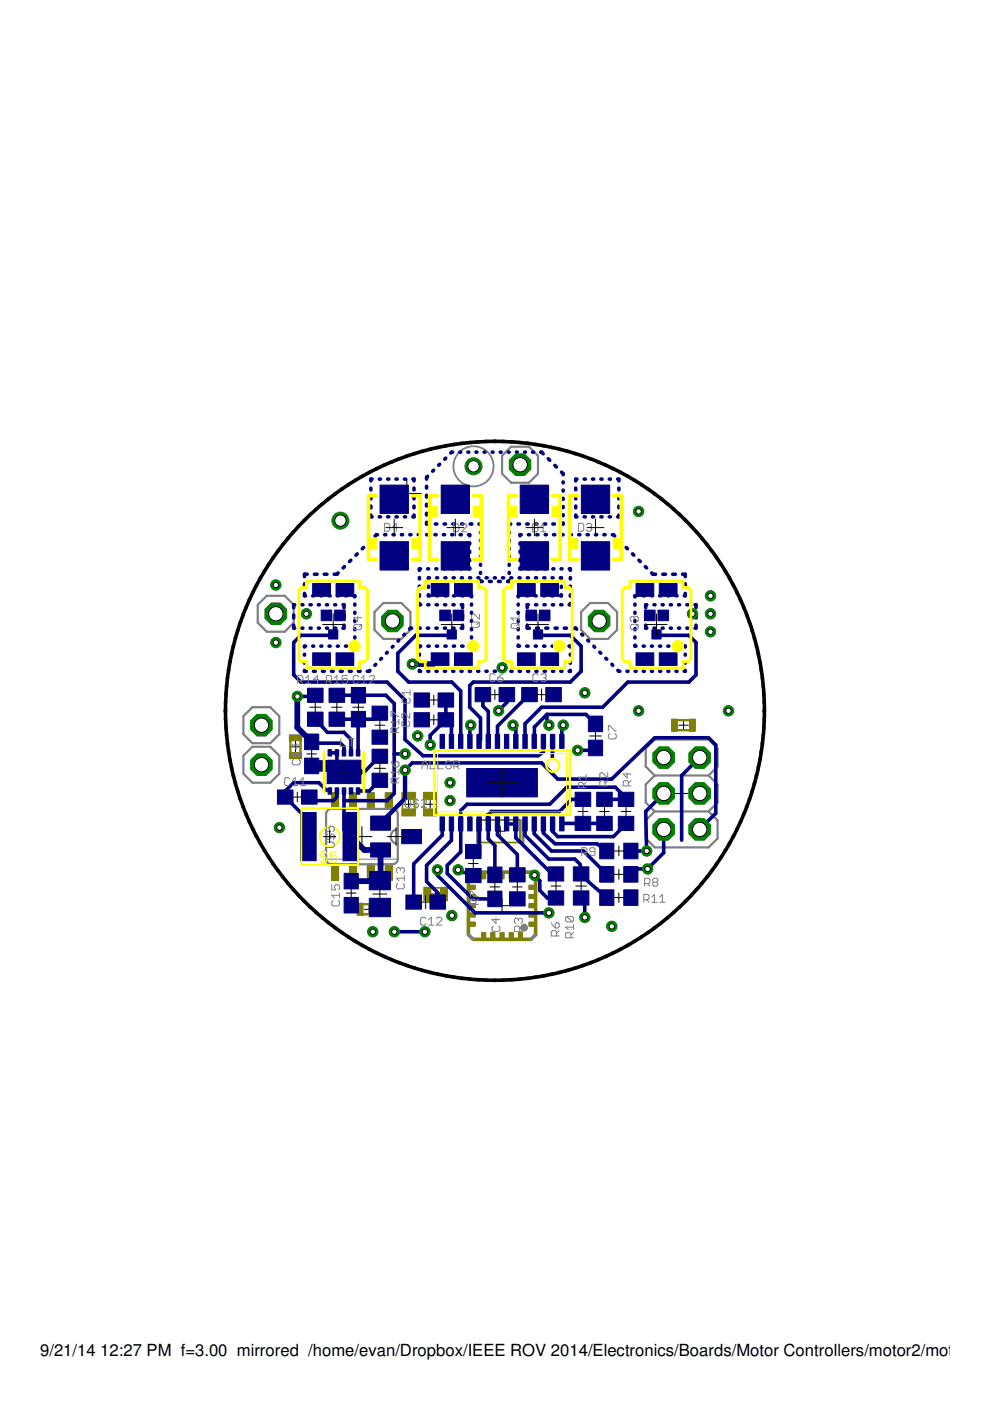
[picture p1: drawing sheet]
<svg xmlns="http://www.w3.org/2000/svg" width="210mm" height="297mm" viewBox="0 0 210 297" stroke-linecap="round" stroke-linejoin="round" font-family="sans-serif">
<defs><g id="words">
<g font-size="3.5">
<text x="8.5" y="287.5">9/21/14</text>
<text x="21.3" y="287.5">12:27 PM f=3.00 mirrored /home/evan/Dropbox/IEEE ROV 2014/Electronics/Boards/Motor Controllers/motor2/motor2.br</text>
</g>
</g></defs>
<g fill="none" stroke="#000" stroke-width=".21">
<path d="M108.8 98.5h3M110.3 97v3M83.2 104.6h6.1M86.3 101.6v6.1M57 130.1h3M58.5 128.6v3.1M82.4 131.7h1.6M83.2 130.9v1.6M126.2 131.7h1.6M127 130.9v1.6M54.4 153.8h2M55.4 152.8v1.9"/>
<path d="M61.4 158.3h2.5M62.7 157.1v2.5M143.9 153.8h2M144.9 152.7v2.1M54.4 162.1h2M55.4 161.2v1.9M74.6 177.4h4.3M76.7 175.3v4.2M85.6 170.5h2.1M86.6 169.5v2M90.2 170.5h2M91.2 169.5v2"/>
<path d="M105.1 176.2h1.9M106.1 175.2v2M143 168.2h3.1M144.5 166.7v3.1M77.2 192.8h2.1M78.3 191.8v2M91.3 189.5h2.1M92.4 188.5v2.1M104.8 192h3.3M106.4 190.4v3.3"/>
</g>
<path d="M99.3 185.9v12.3M100.3 199.2h12.3M100.3 184.9h12.3M113.6 185.9v12.3" fill="none" stroke="#808000" stroke-width=".76"/>
<g fill="#808000" stroke="#808000" stroke-width=".21">
<path d="M109.9 197.7h.9v1.4h-.9z"/>
<path d="M107.9 197.7h.9v1.4h-.9z"/>
<path d="M106 197.7h.9v1.4h-.9z"/>
<path d="M104.1 197.7h.8v1.4h-.8z"/>
<path d="M102.1 197.7h.9v1.4h-.9z"/>
<path d="M99.4 195.5h1.4v.9h-1.4z"/>
<path d="M99.4 193.5h1.4v.9h-1.4z"/>
<path d="M99.4 191.6h1.4v.9h-1.4z"/>
<path d="M99.4 189.6h1.4v.9h-1.4z"/>
<path d="M99.4 187.7h1.4v.9h-1.4z"/>
<path d="M102.1 185h.9v1.3h-.9z"/>
<path d="M104.1 185h.8v1.3h-.8z"/>
<path d="M106 185h.9v1.3h-.9z"/>
<path d="M107.9 185h.9v1.3h-.9z"/>
<path d="M109.9 185h.9v1.3h-.9z"/>
<path d="M112.1 187.7h1.4v.9h-1.4z"/>
<path d="M112.1 189.6h1.4v.9h-1.4z"/>
<path d="M112.1 191.6h1.4v.9h-1.4z"/>
<path d="M112.1 193.5h1.4v.9h-1.4z"/>
<path d="M112.1 195.5h1.4v.9h-1.4z"/>
<path d="M70.3 168.1h1.5v3.4h-1.5z"/>
<path d="M81.7 183.2h1.5v3.5h-1.5z"/>
<path d="M77.9 183.2h1.5v3.5h-1.5z"/>
<path d="M74.1 183.2h1.5v3.4h-1.5z"/>
<path d="M70.3 183.2h1.5v3.5h-1.5z"/>
<path d="M74.1 168.1h1.5v3.4h-1.5z"/>
<path d="M77.9 168.1h1.5v3.4h-1.5z"/>
<path d="M81.7 168.1h1.5v3.4h-1.5z"/>
<path d="M140 175.1h1.5v1.5h-1.5z"/>
<path d="M147.6 175.1h1.5v1.5h-1.5z"/>
<path d="M147.6 167.5h1.5v1.5h-1.5z"/>
<path d="M140 167.5h1.5v1.5h-1.5z"/>
<path d="M147.6 159.9h1.5v1.5h-1.5z"/>
<path d="M140 159.9h1.5v1.5h-1.5z"/>
<path d="M146.2 152.5h1.2v2.5h-1.2z"/>
<path d="M142.4 152.5h1.2v2.5h-1.2z"/>
<path d="M93.4 188.1h1.5v2.9h-1.5z"/>
<path d="M89.9 188.1h1.5v2.9h-1.5z"/>
<path d="M79.5 191.5h1.3v2.6h-1.3z"/>
<path d="M75.7 191.5h1.3v2.6h-1.3z"/>
<path d="M126.3 130.9h1.5v1.5h-1.5z"/>
<path d="M82.4 130.9h1.6v1.5h-1.6z"/>
<path d="M57.7 129.4h1.5v1.5h-1.5z"/>
<path d="M54.7 153h1.5v1.5h-1.5z"/>
<path d="M54.7 161.4h1.5v1.5h-1.5z"/>
<path d="M61.4 155.8h2.5v1.2h-2.5z"/>
<path d="M61.4 159.6h2.5v1.2h-2.5z"/>
<path d="M89.8 168h2.8v1.5h-2.8z"/>
<path d="M89.8 171.5h2.8v1.5h-2.8z"/>
<path d="M85.2 168h2.9v1.5h-2.9z"/>
<path d="M85.2 171.5h2.9v1.5h-2.9z"/>
<path d="M109.5 97.8h1.5v1.5h-1.5z"/>
</g>
<path d="M61.6 157v2.6M63.7 157v2.6M143.6 152.7h2.6M143.6 154.8h2.6M77 191.7h2.6M77 193.9h2.6" fill="none" stroke="#808000" stroke-width=".47"/>
<path d="M85.3 169.4v2.2M87.9 169.4v2.2M89.9 169.4v2.2M92.5 169.4v2.2M91.3 188.3h2.1M91.3 190.8h2.1" fill="none" stroke="#808000" stroke-width=".32"/>
<path d="M101.9 173.8h8.4v4.8h-8.4z" fill="none" stroke="#808000" stroke-width=".38"/>
<g fill="none" stroke="#7f7f7f" stroke-width=".76">
<path d="M99.3 198.2l1 1M100.3 184.9l-1 1M112.6 184.9l1 1M113.6 198.2l-1 1"/>
<circle cx="111.1" cy="196.7" r=".44"/>
</g>
<g fill="none" stroke="#7f7f7f" stroke-width=".47">
<path d="M108.4 94.7h3.8l1.9 1.9v3.8l-1.9 1.9h-3.8l-2-1.9v-3.8zM56.6 126.3h3.8l1.9 1.9v3.8l-1.9 1.9h-3.8l-1.9-1.9v-3.8zM81.3 127.8h3.8l1.9 2v3.8l-1.9 1.9h-3.8l-1.9-1.9v-3.8zM125.1 127.8h3.8l1.9 2v3.8l-1.9 1.9h-3.8l-1.9-1.9v-3.8zM53.5 149.9h3.8l1.9 1.9v3.9l-1.9 1.9h-3.8l-1.9-1.9v-3.9zM53.5 158.3h3.8l1.9 1.9v3.8l-1.9 1.9h-3.8l-1.9-1.9v-3.8zM69.4 171.9l.4-.3 .5-.1h12.9l.7 .2 .3 .4 .1 .6v9.4l-.2 .7-.4 .3-.5 .1h-12.9l-.7-.2-.4-.4-.1-.5v-9.4zM84.3 175.9a1.52 1.52 0 0 0-1.5 1.5 1.52 1.52 0 0 0 1.5 1.5M138.8 172l-1.9 1.9v3.9l1.9 1.9h11.4l1.9-1.9v-3.9l-1.9-1.9M138.8 164.4l-1.9 1.9v3.8l1.9 1.9M138.8 164.4l-1.9-1.9v-3.8l1.9-1.9h11.4l1.9 1.9v3.8l-1.9 1.9M138.8 172h11.4"/>
<path d="M138.8 164.4h11.4M150.2 164.4l1.9 1.9v3.8l-1.9 1.9"/>
</g>
<path d="M69.1 182.2h15.2" fill="none" stroke="#7f7f7f" stroke-width=".21"/>
<path d="M101.3 173.8v4.8M110.9 173.8v4.8" fill="none" stroke="#7f7f7f" stroke-width=".68"/>
<circle cx="100.4" cy="98.9" r="4.3" fill="none" stroke="#7f7f7f" stroke-width=".38"/>
<g fill="#000080" stroke="#000080" stroke-width=".21">
<path d="M118.7 155.7h.9v3h-.9z"/>
<path d="M116.7 155.7h.9v3h-.9z"/>
<path d="M114.7 155.7h1v3h-1z"/>
<path d="M112.8 155.7h.9v3h-.9z"/>
<path d="M110.8 155.7h1v3h-1z"/>
<path d="M108.9 155.7h.9v3h-.9z"/>
<path d="M107 155.7h.9v3h-.9z"/>
<path d="M105 155.7h.9v3h-.9z"/>
<path d="M103.1 155.7h.9v3h-.9z"/>
<path d="M101.1 155.7h.9v3h-.9z"/>
<path d="M99.2 155.7h.9v3h-.9z"/>
<path d="M97.2 155.7h.9v3h-.9z"/>
<path d="M95.2 155.7h1v3h-1z"/>
<path d="M93.3 155.7h.9v3h-.9z"/>
<path d="M93.3 173.2h.9v3h-.9z"/>
<path d="M95.2 173.2h1v3h-1z"/>
<path d="M97.2 173.2h.9v3h-.9z"/>
<path d="M99.2 173.2h.9v3h-.9z"/>
<path d="M101.1 173.2h.9v3h-.9z"/>
<path d="M103.1 173.2h.9v3h-.9z"/>
<path d="M105 173.2h.9v3h-.9z"/>
<path d="M107 173.2h.9v3h-.9z"/>
<path d="M108.9 173.2h.9v3h-.9z"/>
<path d="M110.8 173.2h1v3h-1z"/>
<path d="M112.8 173.2h.9v3h-.9z"/>
<path d="M114.7 173.2h1v3h-1z"/>
<path d="M116.7 173.2h.9v3h-.9z"/>
<path d="M118.7 173.2h.9v3h-.9z"/>
<path d="M99 162.9h14.9v6.1h-14.9z"/>
<path d="M91.4 138.4h3.8v2.7h-3.8z"/>
<path d="M96.4 138.4h3.7v2.7h-3.7z"/>
<path d="M94.8 133.5h2v2h-2z"/>
<path d="M93.2 129.3h2.3v2.3h-2.3z"/>
<path d="M96.1 129.3h2.2v2.3h-2.2z"/>
<path d="M91.4 123.7h3.8v2.7h-3.8z"/>
<path d="M96.4 123.7h3.7v2.7h-3.7z"/>
<path d="M66.3 138.4h3.8v2.7h-3.8z"/>
<path d="M71.2 138.4h3.8v2.7h-3.8z"/>
<path d="M69.7 133.5h1.9v2h-1.9z"/>
<path d="M68.1 129.3h2.2v2.3h-2.2z"/>
<path d="M71 129.3h2.2v2.3h-2.2z"/>
<path d="M66.3 123.7h3.8v2.7h-3.8z"/>
<path d="M71.2 123.7h3.8v2.7h-3.8z"/>
<path d="M109.7 138.4h3.8v2.7h-3.8z"/>
<path d="M114.7 138.4h3.7v2.7h-3.7z"/>
<path d="M113.1 133.5h1.9v2h-1.9z"/>
<path d="M111.5 129.3h2.3v2.3h-2.3z"/>
<path d="M114.4 129.3h2.2v2.3h-2.2z"/>
<path d="M109.7 123.7h3.8v2.7h-3.8z"/>
<path d="M114.7 123.7h3.7v2.7h-3.7z"/>
<path d="M134.9 138.4h3.7v2.7h-3.7z"/>
<path d="M139.8 138.4h3.8v2.7h-3.8z"/>
<path d="M138.2 133.5h2v2h-2z"/>
<path d="M136.7 129.3h2.2v2.3h-2.2z"/>
<path d="M139.5 129.3h2.3v2.3h-2.3z"/>
<path d="M134.9 123.7h3.7v2.7h-3.7z"/>
<path d="M139.8 123.7h3.8v2.7h-3.8z"/>
<path d="M105.8 145.8h3.3v3h-3.3z"/>
<path d="M100.7 145.8h3.3v3h-3.3z"/>
<path d="M124.8 151.8h3v3.3h-3z"/>
<path d="M124.8 156.9h3v3.3h-3z"/>
<path d="M110.6 145.8h3.3v3h-3.3z"/>
<path d="M115.7 145.8h3.3v3h-3.3z"/>
<path d="M92.9 146.9h3.3v3h-3.3z"/>
<path d="M87.8 146.9h3.3v3h-3.3z"/>
<path d="M92.9 151.1h3.3v3h-3.3z"/>
<path d="M87.8 151.1h3.3v3h-3.3z"/>
<path d="M91.2 189.8h3.3v3h-3.3z"/>
<path d="M86.1 189.8h3.3v3h-3.3z"/>
<path d="M108 189.1h3.3v3h-3.3z"/>
<path d="M108 184h3.3v3h-3.3z"/>
<path d="M126.5 168h3.3v3h-3.3z"/>
<path d="M126.5 173.1h3.3v3h-3.3z"/>
<path d="M121.9 173.1h3.3v3h-3.3z"/>
<path d="M121.9 168h3.3v3h-3.3z"/>
<path d="M121.6 188.9h3.3v3h-3.3z"/>
<path d="M121.6 183.8h3.3v3h-3.3z"/>
<path d="M116.2 188.9h3.3v3h-3.3z"/>
<path d="M116.2 183.8h3.3v3h-3.3z"/>
<path d="M132.2 188.7h3.1v3.3h-3.1z"/>
<path d="M127.1 188.7h3.1v3.3h-3.1z"/>
<path d="M132.2 183.7h3.1v3.3h-3.1z"/>
<path d="M127.1 183.7h3.1v3.3h-3.1z"/>
<path d="M132.2 178.8h3.1v3.3h-3.1z"/>
<path d="M127.1 178.8h3.1v3.3h-3.1z"/>
<path d="M98.7 184.1h3.3v3h-3.3z"/>
<path d="M98.7 179h3.3v3h-3.3z"/>
<path d="M110.3 102.8h6v6.1h-6z"/>
<path d="M110.3 114.9h6v6h-6z"/>
<path d="M93.5 102.8h6v6.1h-6z"/>
<path d="M93.5 114.9h6v6h-6z"/>
<path d="M80.6 114.9h6v6h-6z"/>
<path d="M80.6 102.8h6v6.1h-6z"/>
<path d="M123.3 114.9h6v6h-6z"/>
<path d="M123.3 102.8h6v6.1h-6z"/>
<path d="M69.4 161.2h7.1v4.9h-7.1z"/>
<path d="M63.9 167.5h3.3v3h-3.3z"/>
<path d="M58.8 167.5h3.3v3h-3.3z"/>
<path d="M78.9 158.8h3.3v3h-3.3z"/>
<path d="M78.9 163.9h3.3v3h-3.3z"/>
<path d="M64.6 155.6h3v3.3h-3z"/>
<path d="M64.6 160.7h3v3.3h-3z"/>
<path d="M65.2 151h3.3v3h-3.3z"/>
<path d="M65.2 145.9h3.3v3h-3.3z"/>
<path d="M63.7 172.3h3.3v10.2h-3.3z"/>
<path d="M72.7 172.3h3.3v10.2h-3.3z"/>
<path d="M85.2 175.9h4.2v3h-4.2z"/>
<path d="M78.6 178.7h4.2v3h-4.2z"/>
<path d="M78.6 173h4.2v3h-4.2z"/>
<path d="M74.5 145.8h3v3.3h-3z"/>
<path d="M74.5 150.8h3v3.3h-3z"/>
<path d="M69.8 151h3.3v3h-3.3z"/>
<path d="M69.8 145.9h3.3v3h-3.3z"/>
<path d="M78.9 154.8h3.3v3h-3.3z"/>
<path d="M78.9 149.7h3.3v3h-3.3z"/>
<path d="M73 185.2h3v3.3h-3z"/>
<path d="M73 190.3h3v3.3h-3z"/>
<path d="M131.1 168h3.3v3h-3.3z"/>
<path d="M131.1 173.1h3.3v3h-3.3z"/>
<path d="M103.4 183.8h3v3.3h-3z"/>
<path d="M103.4 188.9h3v3.3h-3z"/>
<path d="M78.3 184.8h4.5v3.9h-4.5z"/>
<path d="M78.3 190.5h4.5v3.9h-4.5z"/>
</g>
<g fill="#000080" stroke="#000080" stroke-width=".21">
<path d="M75.6 159h.7v1.3h-.7z" fill-rule="evenodd"/>
<path d="M74.1 159h.7v1.3h-.7z" fill-rule="evenodd"/>
<path d="M72.6 159h.7v1.3h-.7z" fill-rule="evenodd"/>
<path d="M71.1 159h.7v1.3h-.7z" fill-rule="evenodd"/>
<path d="M69.6 159h.7v1.3h-.7z" fill-rule="evenodd"/>
<path d="M69.6 167.1h.7v1.3h-.7z" fill-rule="evenodd"/>
<path d="M71.1 167.1h.7v1.3h-.7z" fill-rule="evenodd"/>
<path d="M72.6 167.1h.7v1.3h-.7z" fill-rule="evenodd"/>
<path d="M74.1 167.1h.7v1.3h-.7z" fill-rule="evenodd"/>
<path d="M75.6 167.1h.7v1.3h-.7z" fill-rule="evenodd"/>
</g>
<g fill="none" stroke="#000080" stroke-width=".76">
<path d="M80 99.3l-.2 .1M81.5 98.6l-.2 .1M83.1 97.9l-.2 .1M84.7 97.3h-.2M86.3 96.7l-.2 .1M88 96.1l-.2 .1M89.6 95.7h-.2M91.3 95.2l-.2 .1M91.9 99.7l-.2 .2M93 94.8l-.2 .1M93.2 98.4l-.2 .2M94.5 97.1l-.2 .2"/>
<path d="M94.7 94.5h-.3M96 95.9l-.4 .2M96.4 94.2l-.2 .1M97.5 95.9h.2M98 94h-.1M99.2 95.9h.2M99.8 93.8h-.2M100.9 95.9h.2M101.3 93.7h.2M102.6 95.9h.2M103 93.6h.2M104.4 95.9h.1"/>
<path d="M104.7 93.6h.4M106.1 95.9h.2M106.6 93.6h.2M107.8 95.9h.2M108.4 93.7h.2M109.5 95.9h.2M110.1 93.8h.2M111.2 95.9h.2M111.8 94h.2M112.9 95.9h.2M113.5 94.2l.2 .1M114.6 95.9l.6 .3"/>
<path d="M115.2 94.5h.2M116.2 97.3l.4 .3M116.9 94.8l.2 .1M117.6 98.7l.4 .3M118.6 95.2l.2 .1M120.2 95.7h.2M121.9 96.1l.2 .1M123.5 96.7l.2 .1M125.1 97.3h.2M126.7 97.9l.2 .1M128.3 98.6l.2 .1M129.9 99.3l.2 .1"/>
<path d="M57 119.6l-.1 .1M58 118.2l-.1 .1M59 116.8l-.1 .1M60 115.4l-.1 .1M61.1 114l-.1 .2M62.2 112.7l-.1 .2M63.4 111.5l-.1 .1M64.6 110.2l-.1 .2M65.8 109l-.1 .2M67.1 107.9l-.1 .1M68.4 106.8l-.1 .1M69.8 105.7l-.2 .1"/>
<path d="M71.1 104.6l-.1 .2M72.5 103.7l-.1 .1M74 102.7l-.2 .1M74.4 118.8l-.3 .3M75.4 101.8l-.2 .1M75.7 117.4l-.2 .3M76.9 100.9l-.1 .1M77.1 116.1l-.3 .3M78.4 100.1l-.1 .1M78.4 114.7l-.2 .3M78.6 109.2v.4h.3M78.6 103.5v.4"/>
<path d="M78.6 105.4v.4M78.6 107.3v.4M78.9 101.6h-.3v.4M80 113.4h-.2l-.3 .2M80.4 109.6h.3M80.4 101.6h.3M81.6 113.4h.2M82.2 109.6h.2M82.2 101.6h.2M83.3 113.4h.3M84 109.6h.2M84 101.6h.2"/>
<path d="M85.1 113.4h.3M85.7 109.6h.3M85.7 101.6h.3M86.9 113.4h.2M87.5 101.6h.3v.4M87.8 109.2v.4h-.3M87.8 103.5v.4M87.8 105.4v.4M87.8 107.3v.4M88.7 113.4h.2M90.4 103.1v.4M90.4 105v.4"/>
<path d="M90.4 106.9v.4M90.4 108.8v.4M90.4 110.7v.4h.4M90.4 113.4h.3M90.7 101l-.3 .2v.4M92.2 113.4h.3M92.3 111.1h.3M94 113.4h.3M94.1 111.1h.4M95.8 113.4h.2M96 111.1h.3M97.6 113.4h.2"/>
<path d="M97.9 111.1h.3M99.3 113.4h.3v.2M99.6 115.1v.3M99.6 116.9v.2M99.6 118.6v.3M99.7 111.1h.3M101.6 111.1h.3v.2M101.9 112.8v.2M101.9 114.5v.2M101.9 116.2v.2M101.9 117.9v.2M101.9 119.7v.1"/>
<path d="M108 112.8v.2M108 114.5v.2M108 116.2v.2M108 117.9v.2M108 119.7v.1M108.3 111.1h-.3v.2M109.8 111.1h.4M110.3 115.1v.3M110.3 116.9v.2M110.3 118.6v.3M110.5 113.4h-.2v.2M111.7 111.1h.3"/>
<path d="M112 113.4h.3M113.5 111.1h.4M113.8 113.4h.3M115.4 111.1h.3M115.6 113.4h.2M117.2 111.1h.3M117.4 113.4h.2M119.1 100.1l.3 .3v.2M119.1 113.4h.3M119.4 110.9v.2h-.3M119.4 102.2v.2M119.4 103.9v.2"/>
<path d="M119.4 105.6v.3M119.4 107.4v.2M119.4 109.1v.2M120.9 113.4h.3M122.1 109.2v.4h.2M122.1 103.5v.4M122.1 105.4v.4M122.1 107.3v.4M122.3 101.6h-.2v.4M122.7 113.4h.3M123.8 109.6h.3M123.8 101.6h.3"/>
<path d="M124.5 113.4h.2M125.6 109.6h.3M125.6 101.6h.3M126.3 113.4h.2M127.4 109.6h.3M127.4 101.6h.3M128 113.4h.3M129.2 109.6h.2M129.2 101.6h.2M129.8 113.4h.3l.2 .2M131 101.6h.2v.4M131.2 109.2v.4h-.2"/>
<path d="M131.2 103.5v.4M131.2 105.4v.4M131.2 107.3v.4M131.4 114.7l.3 .3M131.4 100.1l.2 .1M132.8 116.1l.2 .3M132.9 100.9l.2 .1M134.1 117.4l.3 .3M134.4 101.8l.2 .1M135.5 118.8l.2 .3M135.9 102.7l.1 .1M137.3 103.7l.2 .1"/>
<path d="M138.7 104.6l.2 .2M140.1 105.7l.2 .1M141.4 106.8l.2 .1M142.7 107.9l.2 .1M144 109l.2 .2M145.2 110.2l.2 .2M146.5 111.5l.1 .1M147.6 112.7l.1 .2M148.7 114l.2 .2M149.8 115.4l.1 .1M150.9 116.8l.1 .1M151.9 118.2l.1 .1"/>
<path d="M152.8 119.6l.1 .1M49.1 138.6v.1M49.5 136.9l-.1 .2M49.9 135.2v.2M50.4 133.6v.2M51 131.9l-.1 .2M51.6 130.3l-.1 .2M52.2 128.7l-.1 .2M52.9 127.1l-.1 .2M53.6 125.6l-.1 .2M54.4 124l-.1 .2M55.2 122.5l-.1 .2"/>
<path d="M56.1 121l-.1 .2M62.3 130.4v.6M62.3 132.5v.7h.2M62.5 128.2h-.2v.7M64 133.2h.2M64 128.2h.2M64.6 125.8v.5h.2M64.6 123.8v.5M64.6 138.7v.2M64.8 137h-.2v.2M65.1 121.8h-.5v.5M65.7 133.2h.3"/>
<path d="M65.7 128.2h.3M66.3 126.3h.2M66.3 137h.2M66.7 121.8h.5M67.5 133.2h.2M67.5 128.2h.2M68 126.3h.2M68 137h.2M68.7 121.8h.6M69.2 133.2h.2M69.2 128.2h.2M69.8 126.3h.2"/>
<path d="M69.8 137h.2M70.1 134.7h-6.3l-1.5 1.5v6.9l1.5 1.5h18.3l3.8 3.8v8.4l3.8 3.4h24.4l1.1-.8v-2.2M71 133.2h.2M71 128.2h.2M71.5 126.3h.2M71.5 137h.2M71.7 121.5l-.3 .3h-.6M72.7 128.2h.2v.7M72.9 132.5v.7h-.2M72.9 130.4v.6M73 120.1l-.3 .3M73.3 126.3h.2"/>
<path d="M73.3 137h.2M75 126.3h.2v.3M75.2 136.8v.2h-.2M75.2 128.1v.2M75.2 129.8v.2M75.2 131.6v.2M75.2 133.3v.2M75.2 135v.3M80.9 139.6l-.2 .2M82.1 138.3l-.2 .2M83.3 137l-.1 .2M84.6 135.7l-.2 .2"/>
<path d="M85.8 134.5l-.2 .1M87.3 133.2h-.3l-.2 .2M88.8 133.2h.3M88.9 127.9v.3h.3M88.9 122.4v.3M88.9 124.3v.3M88.9 126.1v.3M88.9 138.7v.2M89.2 120.6h-.3v.3M89.2 137h-.3v.2M90.6 133.2h.3M90.7 120.6h.2"/>
<path d="M90.7 128.2h.3M90.7 137h.3M90.8 126.1v.2h.3M90.8 124.3v.2M91.1 122.5h-.3v.3M92.4 133.2h.3M92.4 120.6h.2M92.5 128.2h.2M92.5 137h.3M92.6 122.5h.2M92.6 126.3h.3M93.3 139.8l-1.4 1"/>
<path d="M94.1 120.6h.3M94.2 133.2h.3M94.3 128.2h.2M94.3 137h.3M94.3 122.5h.3M94.4 126.3h.2M95.2 133.9l.6 .6-.2 .2h-7.4l-3.9 3.8v3.8l2.3 2.3h9.2l1.9 1.9v10.7M95.9 120.6h.2M96 133.2h.3M96 128.2h.3M96.1 122.5h.2M96.1 137h.3"/>
<path d="M96.2 126.3h.2M97.6 120.6h.3M97.8 128.2h.3v.7M97.8 122.5h.2M97.9 137h.3M97.9 126.3h.3M98.1 132.5v.7h-.3M98.1 130.4v.6M99.6 122.5h.2M99.6 120.4v.2h-.2M99.7 126.3h.3v.3M100 136.8v.2h-.3"/>
<path d="M100 128.1v.2M100 129.8v.2M100 131.6v.2M100 133.3v.2M100 135v.3M101.3 122.5h.2M101.9 121.4v.2M101.9 123.1v.2h.4M103.1 122.5h.2M103.8 123.3h.4M104.8 122.5h.2M105.7 123.3h.4"/>
<path d="M106.6 122.5h.2M108 123.1v.2h-.4M108 121.4v.2M108.3 122.5h.2M109.9 136.8v.2h.3M109.9 128.1v.2M109.9 129.8v.2M109.9 131.6v.2M109.9 133.3v.2M109.9 135v.3M110 122.5h.3M110.1 126.3h-.2v.3"/>
<path d="M110.3 120.4v.2h.2M111.7 126.3h.2M111.7 137h.3M111.8 132.5v.7h.4M111.8 130.4v.6M111.8 122.5h.2M112 120.6h.2M112 128.2h-.2v.7M113.4 126.3h.3M113.5 137h.2M113.5 122.5h.3M113.6 128.2h.2"/>
<path d="M113.7 120.6h.3M113.7 133.2h.5M114.1 134.5l.2 .2h6.6l2.3 2.3v5.3l-2.3 2.3h-20.5l-.8 .8v4.5l2.3 2.3v4.7l-.3 .3M115.2 126.3h.3M115.3 137h.2M115.3 122.5h.2M115.3 128.2h.3M115.5 120.6h.2M115.7 133.2h.5M117 126.3h.2M117.1 137h.2M117.1 122.5h.2"/>
<path d="M117.1 128.2h.3M117.2 120.6h.2M117.7 133.2h.4M118.8 122.5h.2v.3M118.9 137h.2M118.9 128.2h.2M119 120.6h.2M119 126.1v.2h-.2M119 124.3v.2M119.7 133.2h.4M120.6 137h.3v.2M120.7 120.6h.2v.3"/>
<path d="M120.9 127.9v.3h-.2M120.9 122.4v.3M120.9 124.3v.3M120.9 126.1v.3M120.9 138.7v.2M121.6 133.2h.5l.2 .2M123.3 134.5l.2 .2M124.6 135.7l.2 .2M125.9 137l.2 .2M127.2 138.3l.2 .2M128.4 139.6l.3 .2M134.6 128.1v.2"/>
<path d="M134.6 129.8v.2M134.6 131.6v.2M134.6 133.3v.2M134.6 135v.3M134.6 136.8v.2h.3M134.9 126.3h-.3v.3M136.4 126.3h.2M136.4 137h.2M136.8 120.1l.3 .3M136.9 132.5v.7h.2M136.9 130.4v.6M137.1 128.2h-.2v.7"/>
<path d="M138.1 126.3h.2M138.1 137h.2M138.2 121.5l.2 .3h.6M138.7 133.2h.2M138.7 128.2h.2M139.2 134.5l.2 .2h6.6l1.6 1.5v6.9l-1.6 1.5h-12.9l-5.3 5.3h-13l-3.5 3.6v3.7M139.8 126.3h.3M139.8 137h.3M140.4 133.2h.2M140.4 128.2h.2M140.5 121.8h.6M141.6 126.3h.2"/>
<path d="M141.6 137h.2M142.1 133.2h.2M142.1 128.2h.2M142.6 121.8h.6M143.3 126.3h.3M143.3 137h.3M143.9 133.2h.2M143.9 128.2h.2M144.7 121.8h.6v.5M145.1 137h.2v.2M145.3 123.8v.5M145.3 125.8v.5h-.2"/>
<path d="M145.3 138.7v.2M145.6 133.2h.2M145.6 128.2h.2M147.4 128.2h.2v.7M147.6 132.5v.7h-.2M147.6 130.4v.6M153.8 121v.2M154.6 122.5l.1 .2M155.4 124l.1 .2M156.2 125.6l.1 .2M157 127.1v.2M157.6 128.7l.1 .2"/>
<path d="M158.3 130.3v.2M158.9 131.9v.2M159.4 133.6l.1 .2M159.9 135.2l.1 .2M160.4 136.9v.2M160.7 138.6l.1 .1M47.8 150.5v.4M47.8 152.4v.2M47.8 148.8v.2M47.9 147.1v.2M47.9 154.2v.1M48 155.9v.2"/>
<path d="M48 145.4v.1M48.2 157.6v.2M48.2 143.6v.2M48.5 159.3v.2M48.5 141.9v.2M48.8 140.2l-.1 .2M64.6 142.1v.2h.3M64.6 140.4v.2M66.1 157.3l.2 .3h5.9l.7 .7v1.3M66.5 142.3h.3M66.8 152.5l2.6 2.8h3.5l1.5 1.5v2.8M66.8 147.4l-.2 .3h-3.6"/>
<path d="M68.4 142.3h.3M69.9 159.6h1.5v2.6l.3 .2M70.3 142.3h.4M71.4 147.4h10.4l1.8 1.8v19l-1.5 1.6h-9.2M72.2 142.3h.4M74.1 142.3h.4M76 142.3h.3M76 152.5l-.1 7.1M78.4 142.2l-.1 .1h-.4M79.7 140.9l-.2 .2M80.5 151.2l-1.2 1.3h-7.9M83.6 159.9h2.3"/>
<path d="M88.9 142.1v.2h.3M88.9 140.4v.2M90.7 142.3h.2M92.5 142.3h.2M94.2 142.3h.3M94.5 152.6l1.2 1.2v3.4M94.5 148.4v4.2M94.5 152.6l-3.3 3.3v2M96 142.3h.2M97.7 142.3h.3M99.5 142.3h.3M99.8 153.8l-.2 .1v3.3"/>
<path d="M101.3 142.3h.2M102.4 147.3v2.4l1.1 1.1v6.4M103 142.3h.3M104.8 142.3h.3M106.6 142.3h.2M107.5 147.3v1.6l-1.8 1.8M108.3 142.3h.3M108.7 153.8l.7 .6v2.8M110.1 142.3h.2M111.9 142.3h.2M112.3 147.3l-6.8 6.7v3.2M113.6 142.3h.3"/>
<path d="M115.4 142.3h.2M116 151.5l-2.7 2.6v3.1M116 151.5h8.2l2.1 2M116 151.5v1.9l.4 .4M117.1 159.9l.1-2.7-.1 3.4M117.2 142.3h.2M118.9 142.3h.2M119.4 153.8l-.3 .2v3.2M120.9 142.1v.2h-.2M120.9 140.4v.2M126.3 158.6l-.5 .5h-3.4M129.7 140.8l.2 .3"/>
<path d="M131 142.1l.4 .2M132.9 142.3h.3M134.7 142.3h.2M136.4 142.3h.2M138.1 142.3h.2M139.9 142.3h.2M141.6 142.3h.2M143.3 142.3h.3M145.3 142.1v.2h-.2M145.3 140.4v.2M161.1 140.2v.2M161.4 141.9v.2"/>
<path d="M161.4 159.3v.2M161.6 143.6v.2M161.6 157.6v.2M161.8 145.4v.1M161.8 155.9v.2M161.9 147.1v.2M161.9 154.2v.1M162 148.8v.2M162 152.4v.2M162.1 150.5v.4M48.7 161l.1 .2M49.1 162.7v.2"/>
<path d="M49.4 164.4l.1 .1M49.9 166v.2M50.4 167.7v.2M50.9 169.3l.1 .2M51.5 170.9l.1 .2M52.1 172.5l.1 .2M52.8 174.1l.1 .2M53.5 175.7l.1 .2M54.3 177.2l.1 .2M55.1 178.7l.1 .2M69.9 167.7l-.2-.2h-.6l-1.5-1.6h-5.3l-1.8 1.8v1.3l4.9 4.9v3.5M71.4 167.7v1.3l-.7 .8h-3.9l-.7-.8h-.5"/>
<path d="M72.9 167.7v8.2l1.5 1.5M80.5 165.4l-2.2 2.3h-2.4M80.5 160.3l-3.3 3.4h-1.2M85.9 163.3l1.5-1.5h27.4l3.5 3.4h11.4l9.1-8.8h11.4l1.6 1.5v14.5l-3.5 3.5M93.8 174.7v2.4l-6.1 6.1v8.1M95.7 174.7v3.5l-5.3 5.3v3.4l2.4 2.4v2M97.7 174.7h.1M101.6 174.7v4.6l-1.2 1.2M105.5 174.7v2.3l4.2 4.2v4.3M107.4 174.7h2v2.9l7.3 7.4h.9l.3 .3M111.3 174.7v2.4l5.1 5h5.5l1.1 1.2 .2 2-.1 .2 5.6 4.8M113.3 174.7v2.1l3.6 3.6h6.8l5 5h-.5"/>
<path d="M115.2 174.7v1.9l2.5 2.3h8.9l2.1 1.5M123.6 169.5h-2.4l-2.6 2.5h-14.4l-.8 .8 .1 5.1 1.4 1.4v6.2M128.2 169.5h4.5v-.3l-2.2-2.3h-10.3l-3.7 3.6h-17.5l-1.3 1.4v8.7l-2.9 2.9v1.7l5.4 5.4h4.7M128.2 174.6l-9.1 .1M132.7 174.6l-2.6 2.8h-11.8l-1.2-1.2 .1-1.5M140.7 168.2l-3.8 3.8 .2 8.4h-3.3M140.7 175.9v4.9l-3.4 3.4h-3.5v1.2M148.7 160.2l-4.2 4.2v13.7M154.7 178.7l-.1 .2M155.5 177.2l-.1 .2M156.3 175.7l-.1 .2M157 174.1v.2"/>
<path d="M157.7 172.5l-.1 .2M158.3 170.9v.2M158.9 169.3v.2M159.5 167.7l-.1 .2M160 166l-.1 .2M160.4 164.4v.1M160.8 162.7l-.1 .2M161.1 161v.2M56 180.2l.1 .2M56.9 181.7l.1 .1M57.9 183.1l.1 .2M58.9 184.5l.1 .2"/>
<path d="M59.9 185.9l.1 .1M61 187.2l.1 .2M62.1 188.5l.1 .2M63.3 189.8l.1 .1M64.5 191l.1 .2M65.7 192.2l.1 .2M67 193.4l.1 .1M68.3 194.5l.1 .1M69.6 195.6l.2 .1M71 196.7l.1 .1M72.4 197.7l.1 .1M73.8 198.6l.2 .1"/>
<path d="M74.4 186.8h.1M75.2 199.5l.2 .1M80.5 186.7l-.1 .1M83.6 197.5h6.5M92.7 184.4v1.2l8 7.9h15.7M97.1 184.4l.6 .6h2.4l.3 .6M113.3 185.6l1.1 1.1v2.1l1.6 1.6h1.9M122.1 191.1l1.1-.7 .8 1.1v3M134.6 199.5l-.2 .1M136 198.6l-.1 .1M137.5 197.7l-.2 .1M138.9 196.7l-.2 .1"/>
<path d="M140.3 195.6l-.2 .1M141.6 194.5l-.2 .1M142.9 193.4l-.2 .1M144.2 192.2l-.2 .2M145.4 191l-.2 .2M146.6 189.8l-.1 .1M147.7 188.5l-.1 .2M148.9 187.2l-.2 .2M149.9 185.9l-.1 .1M151 184.5l-.1 .2M152 183.1l-.1 .2M152.9 181.7l-.1 .1"/>
<path d="M153.8 180.2v.2M76.8 200.4l.1 .1M78.3 201.2l.1 .1M79.8 202l.2 .1M81.3 202.8h.2M82.9 203.4l.2 .1M84.5 204.1l.2 .1M86.1 204.7h.2M87.8 205.2l.2 .1M89.4 205.7l.2 .1M91.1 206.1l.2 .1M92.8 206.5l.2 .1"/>
<path d="M94.4 206.9h.3M96.2 207.2h.2M97.9 207.4h.1M99.6 207.6h.2M101.3 207.7h.2M103 207.8h.2M104.7 207.8h.4M106.6 207.8h.2M108.4 207.7h.2M110.3 207.6h-.2M112 207.4h-.2M113.7 207.2h-.2"/>
<path d="M115.4 206.9h-.2M117.1 206.5l-.2 .1M118.8 206.1l-.2 .1M120.4 205.7l-.2 .1M122.1 205.2l-.2 .1M123.7 204.7h-.2M125.3 204.1l-.2 .1M126.9 203.4l-.2 .1M128.5 202.8h-.2M130.1 202l-.2 .1M131.6 201.2l-.2 .1M133.1 200.4l-.2 .1"/>
</g>
<path d="M70.7 134.5l-.6 .2" fill="none" stroke="#000080" stroke-width=".61"/>
<path d="M85.9 163.3v6l-5.2 5.2" fill="none" stroke="#000080" stroke-width=".93"/>
<path d="M63 147.7v6.5l3.1 3.1M87.4 140.8h4.5M74.4 177.4l2.8 2.8h3.5v6.4l-.2 .1M74.5 186.8h5.9" fill="none" stroke="#000080" stroke-width="1.2"/>
<path d="M72.9 163.7h3.1" fill="none" stroke="#000080" stroke-width="1.8"/>
<path d="M66.1 162.4h5.6l1.2 1.3" fill="none" stroke="#000080" stroke-width="2.5"/>
<circle cx="140.7" cy="175.9" r="2.48" fill="#008000" stroke="#008000" stroke-width=".21"/>
<circle cx="140.7" cy="175.9" r="1.52" fill="#fff" stroke="#000" stroke-width=".21"/>
<circle cx="148.3" cy="175.9" r="2.48" fill="#008000" stroke="#008000" stroke-width=".21"/>
<circle cx="148.4" cy="175.9" r="1.52" fill="#fff" stroke="#000" stroke-width=".21"/>
<circle cx="140.7" cy="168.2" r="2.48" fill="#008000" stroke="#008000" stroke-width=".21"/>
<circle cx="140.7" cy="168.2" r="1.52" fill="#fff" stroke="#000" stroke-width=".21"/>
<circle cx="148.3" cy="168.2" r="2.48" fill="#008000" stroke="#008000" stroke-width=".21"/>
<circle cx="148.4" cy="168.2" r="1.52" fill="#fff" stroke="#000" stroke-width=".21"/>
<circle cx="140.7" cy="160.6" r="2.48" fill="#008000" stroke="#008000" stroke-width=".21"/>
<circle cx="140.7" cy="160.6" r="1.52" fill="#fff" stroke="#000" stroke-width=".21"/>
<circle cx="148.3" cy="160.6" r="2.48" fill="#008000" stroke="#008000" stroke-width=".21"/>
<circle cx="148.4" cy="160.6" r="1.52" fill="#fff" stroke="#000" stroke-width=".21"/>
<circle cx="127" cy="131.7" r="2.48" fill="#008000" stroke="#008000" stroke-width=".21"/>
<circle cx="127" cy="131.7" r="1.52" fill="#fff" stroke="#000" stroke-width=".21"/>
<circle cx="83.2" cy="131.7" r="2.48" fill="#008000" stroke="#008000" stroke-width=".21"/>
<circle cx="83.2" cy="131.7" r="1.52" fill="#fff" stroke="#000" stroke-width=".21"/>
<circle cx="58.5" cy="130.1" r="2.48" fill="#008000" stroke="#008000" stroke-width=".21"/>
<circle cx="58.5" cy="130.1" r="1.52" fill="#fff" stroke="#000" stroke-width=".21"/>
<circle cx="55.4" cy="153.8" r="2.48" fill="#008000" stroke="#008000" stroke-width=".21"/>
<circle cx="55.4" cy="153.8" r="1.52" fill="#fff" stroke="#000" stroke-width=".21"/>
<circle cx="55.4" cy="162.1" r="2.48" fill="#008000" stroke="#008000" stroke-width=".21"/>
<circle cx="55.4" cy="162.1" r="1.52" fill="#fff" stroke="#000" stroke-width=".21"/>
<circle cx="110.3" cy="98.5" r="2.48" fill="#008000" stroke="#008000" stroke-width=".21"/>
<circle cx="110.3" cy="98.5" r="1.52" fill="#fff" stroke="#000" stroke-width=".21"/>
<circle cx="100.4" cy="98.9" r="1.8" fill="#008000" stroke="#008000" stroke-width=".21"/>
<circle cx="100.4" cy="98.9" r="1.21" fill="#fff" stroke="#000" stroke-width=".21"/>
<circle cx="72.2" cy="110.4" r="1.8" fill="#008000" stroke="#008000" stroke-width=".21"/>
<circle cx="72.2" cy="110.4" r="1.21" fill="#fff" stroke="#000" stroke-width=".21"/>
<circle cx="105.7" cy="150.7" r="1.1" fill="#008000" stroke="#008000" stroke-width=".21"/>
<circle cx="105.7" cy="150.7" r=".57" fill="#fff" stroke="#000" stroke-width=".21"/>
<circle cx="99.8" cy="153.8" r="1.1" fill="#008000" stroke="#008000" stroke-width=".21"/>
<circle cx="99.8" cy="153.8" r=".57" fill="#fff" stroke="#000" stroke-width=".21"/>
<circle cx="116.4" cy="153.8" r="1.1" fill="#008000" stroke="#008000" stroke-width=".21"/>
<circle cx="116.4" cy="153.8" r=".57" fill="#fff" stroke="#000" stroke-width=".21"/>
<circle cx="108.8" cy="153.8" r="1.1" fill="#008000" stroke="#008000" stroke-width=".21"/>
<circle cx="108.8" cy="153.8" r=".57" fill="#fff" stroke="#000" stroke-width=".21"/>
<circle cx="122.5" cy="159.1" r="1.1" fill="#008000" stroke="#008000" stroke-width=".21"/>
<circle cx="122.5" cy="159.1" r=".57" fill="#fff" stroke="#000" stroke-width=".21"/>
<circle cx="85.9" cy="163.3" r="1.1" fill="#008000" stroke="#008000" stroke-width=".21"/>
<circle cx="85.9" cy="163.3" r=".57" fill="#fff" stroke="#000" stroke-width=".21"/>
<circle cx="90.1" cy="197.5" r="1.1" fill="#008000" stroke="#008000" stroke-width=".21"/>
<circle cx="90.1" cy="197.5" r=".57" fill="#fff" stroke="#000" stroke-width=".21"/>
<circle cx="83.6" cy="197.5" r="1.1" fill="#008000" stroke="#008000" stroke-width=".21"/>
<circle cx="83.6" cy="197.5" r=".57" fill="#fff" stroke="#000" stroke-width=".21"/>
<circle cx="137.3" cy="184.2" r="1.1" fill="#008000" stroke="#008000" stroke-width=".21"/>
<circle cx="137.3" cy="184.2" r=".57" fill="#fff" stroke="#000" stroke-width=".21"/>
<circle cx="116.4" cy="193.5" r="1.1" fill="#008000" stroke="#008000" stroke-width=".21"/>
<circle cx="116.4" cy="193.5" r=".57" fill="#fff" stroke="#000" stroke-width=".21"/>
<circle cx="97.1" cy="184.4" r="1.1" fill="#008000" stroke="#008000" stroke-width=".21"/>
<circle cx="97.1" cy="184.4" r=".57" fill="#fff" stroke="#000" stroke-width=".21"/>
<circle cx="92.8" cy="184.4" r="1.1" fill="#008000" stroke="#008000" stroke-width=".21"/>
<circle cx="92.8" cy="184.4" r=".57" fill="#fff" stroke="#000" stroke-width=".21"/>
<circle cx="113.3" cy="185.6" r="1.1" fill="#008000" stroke="#008000" stroke-width=".21"/>
<circle cx="113.3" cy="185.6" r=".57" fill="#fff" stroke="#000" stroke-width=".21"/>
<circle cx="137.1" cy="180.4" r="1.1" fill="#008000" stroke="#008000" stroke-width=".21"/>
<circle cx="137.1" cy="180.4" r=".57" fill="#fff" stroke="#000" stroke-width=".21"/>
<circle cx="124" cy="194.5" r="1.1" fill="#008000" stroke="#008000" stroke-width=".21"/>
<circle cx="124" cy="194.5" r=".57" fill="#fff" stroke="#000" stroke-width=".21"/>
<circle cx="91.2" cy="157.9" r="1.1" fill="#008000" stroke="#008000" stroke-width=".21"/>
<circle cx="91.2" cy="157.9" r=".57" fill="#fff" stroke="#000" stroke-width=".21"/>
<circle cx="85.9" cy="159.9" r="1.1" fill="#008000" stroke="#008000" stroke-width=".21"/>
<circle cx="85.9" cy="159.9" r=".57" fill="#fff" stroke="#000" stroke-width=".21"/>
<circle cx="87.4" cy="140.8" r="1.1" fill="#008000" stroke="#008000" stroke-width=".21"/>
<circle cx="87.4" cy="140.8" r=".57" fill="#fff" stroke="#000" stroke-width=".21"/>
<circle cx="63.1" cy="147.7" r="1.1" fill="#008000" stroke="#008000" stroke-width=".21"/>
<circle cx="63.1" cy="147.7" r=".57" fill="#fff" stroke="#000" stroke-width=".21"/>
<circle cx="119.4" cy="153.8" r="1.1" fill="#008000" stroke="#008000" stroke-width=".21"/>
<circle cx="119.4" cy="153.8" r=".57" fill="#fff" stroke="#000" stroke-width=".21"/>
<circle cx="106.5" cy="141.6" r="1.1" fill="#008000" stroke="#008000" stroke-width=".21"/>
<circle cx="106.5" cy="141.6" r=".57" fill="#fff" stroke="#000" stroke-width=".21"/>
<circle cx="59.2" cy="175.5" r="1.1" fill="#008000" stroke="#008000" stroke-width=".21"/>
<circle cx="59.2" cy="175.5" r=".57" fill="#fff" stroke="#000" stroke-width=".21"/>
<circle cx="135.4" cy="150.7" r="1.1" fill="#008000" stroke="#008000" stroke-width=".21"/>
<circle cx="135.4" cy="150.7" r=".57" fill="#fff" stroke="#000" stroke-width=".21"/>
<circle cx="129.7" cy="196.4" r="1.1" fill="#008000" stroke="#008000" stroke-width=".21"/>
<circle cx="129.7" cy="196.4" r=".57" fill="#fff" stroke="#000" stroke-width=".21"/>
<circle cx="88.6" cy="156" r="1.1" fill="#008000" stroke="#008000" stroke-width=".21"/>
<circle cx="88.6" cy="156" r=".57" fill="#fff" stroke="#000" stroke-width=".21"/>
<circle cx="124" cy="146.9" r="1.1" fill="#008000" stroke="#008000" stroke-width=".21"/>
<circle cx="124" cy="146.9" r=".57" fill="#fff" stroke="#000" stroke-width=".21"/>
<circle cx="135.4" cy="108.4" r="1.1" fill="#008000" stroke="#008000" stroke-width=".21"/>
<circle cx="135.4" cy="108.4" r=".57" fill="#fff" stroke="#000" stroke-width=".21"/>
<circle cx="146.8" cy="130.1" r="1.1" fill="#008000" stroke="#008000" stroke-width=".21"/>
<circle cx="146.8" cy="130.1" r=".57" fill="#fff" stroke="#000" stroke-width=".21"/>
<circle cx="154.5" cy="150.7" r="1.1" fill="#008000" stroke="#008000" stroke-width=".21"/>
<circle cx="154.5" cy="150.7" r=".57" fill="#fff" stroke="#000" stroke-width=".21"/>
<circle cx="95.4" cy="169.8" r="1.1" fill="#008000" stroke="#008000" stroke-width=".21"/>
<circle cx="95.4" cy="169.8" r=".57" fill="#fff" stroke="#000" stroke-width=".21"/>
<circle cx="95.8" cy="194.1" r="1.1" fill="#008000" stroke="#008000" stroke-width=".21"/>
<circle cx="95.8" cy="194.1" r=".57" fill="#fff" stroke="#000" stroke-width=".21"/>
<circle cx="150.6" cy="126.3" r="1.1" fill="#008000" stroke="#008000" stroke-width=".21"/>
<circle cx="150.6" cy="126.3" r=".57" fill="#fff" stroke="#000" stroke-width=".21"/>
<circle cx="150.6" cy="133.9" r="1.1" fill="#008000" stroke="#008000" stroke-width=".21"/>
<circle cx="150.6" cy="133.9" r=".57" fill="#fff" stroke="#000" stroke-width=".21"/>
<circle cx="58.5" cy="124" r="1.1" fill="#008000" stroke="#008000" stroke-width=".21"/>
<circle cx="58.5" cy="124" r=".57" fill="#fff" stroke="#000" stroke-width=".21"/>
<circle cx="58.5" cy="136.2" r="1.1" fill="#008000" stroke="#008000" stroke-width=".21"/>
<circle cx="58.5" cy="136.2" r=".57" fill="#fff" stroke="#000" stroke-width=".21"/>
<circle cx="79" cy="197.5" r="1.1" fill="#008000" stroke="#008000" stroke-width=".21"/>
<circle cx="79" cy="197.5" r=".57" fill="#fff" stroke="#000" stroke-width=".21"/>
<circle cx="95.4" cy="165.9" r="1.1" fill="#008000" stroke="#008000" stroke-width=".21"/>
<circle cx="95.4" cy="165.9" r=".57" fill="#fff" stroke="#000" stroke-width=".21"/>
<circle cx="150.6" cy="130.1" r="1.1" fill="#008000" stroke="#008000" stroke-width=".21"/>
<circle cx="150.6" cy="130.1" r=".57" fill="#fff" stroke="#000" stroke-width=".21"/>
<circle cx="65" cy="130.1" r="1.1" fill="#008000" stroke="#008000" stroke-width=".21"/>
<circle cx="65" cy="130.1" r=".57" fill="#fff" stroke="#000" stroke-width=".21"/>
<g fill="none" stroke="#ff0" stroke-width=".47">
<path d="M92.1 159.1h28.7v13.7h-28.7z"/>
<circle cx="117.2" cy="162.3" r="1.38"/>
</g>
<path d="M92.8 159.8h27.3v12.3h-27.3z" fill="none" stroke="#ff0" stroke-width=".21"/>
<path d="M65 123.2h11.3v1.3h1l.6 .7v14.5l-.6 .6h-1v1.3h-11.3v-1.3h-1l-.6-.6v-14.5l.6-.7h1zM90.2 123.2h11.2v1.3h1l.7 .7v14.5l-.7 .6h-1v1.3h-11.2v-1.3h-1.1l-.6-.6v-14.5l.6-.7h1.1zM108.4 123.2h11.3v1.3h1l.6 .7v14.5l-.6 .6h-1v1.3h-11.3v-1.3h-1l-.6-.6v-14.5l.6-.7h1zM133.6 123.2h11.2v1.3h1.1l.6 .7v14.5l-.6 .6h-1.1v1.3h-11.2v-1.3h-1.1l-.6-.6v-14.5l.6-.7h1.1zM68.7 159.4v8.5M77.1 159.4v8.5" fill="none" stroke="#ff0" stroke-width=".61"/>
<g fill="#ff0" stroke="#ff0" stroke-width=".21">
<circle cx="100.3" cy="137" r="1.21"/>
<circle cx="75.2" cy="137" r="1.21"/>
<circle cx="118.6" cy="137" r="1.21"/>
<circle cx="143.7" cy="137" r="1.21"/>
</g>
<path d="M79.8 105.1h-1.7v13.5h1.7M87.3 105.1h1.8v13.5h-1.8M92.8 105.1h-1.7v13.5h1.7M100.3 105.1h1.7v13.5h-1.7M109.6 105.1h-1.8v13.5h1.8M117.1 105.1h1.7v13.5h-1.7M122.5 105.1h-1.7v13.5h1.7M130 105.1h1.7v13.5h-1.7" fill="none" stroke="#ff0" stroke-width=".76"/>
<g fill="#ff0" stroke="#ff0" stroke-width=".21">
<path d="M117.1 107.4h1.4v2.2h-1.4z"/>
<path d="M108.1 107.4h1.4v2.2h-1.4z"/>
<path d="M100.3 107.4h1.5v2.2h-1.5z"/>
<path d="M91.3 107.4h1.5v2.2h-1.5z"/>
<path d="M78.4 114.1h1.4v2.3h-1.4z"/>
<path d="M87.4 114.1h1.4v2.3h-1.4z"/>
<path d="M121 114.1h1.5v2.3h-1.5z"/>
<path d="M130 114.1h1.5v2.3h-1.5z"/>
</g>
<g fill="none" stroke="#ff0" stroke-width=".38">
<path d="M63.9 171.4h12v12h-12z"/>
<circle cx="69.9" cy="177.4" r="2.12"/>
</g>
<path d="M68.5 180.3v2.9M69.3 181l-.4-.4h-.7l-.4 .4v.4l.4 .3h.7l.4 .4v.4l-.4 .3h-.7l-.4-.3M71.5 180.6h-1.4v1.1l.7-.3h.4l.3 .3v.8l-.3 .3h-.8l-.3-.3" fill="none" stroke="#ff0" stroke-width=".23"/>
<g fill="none" stroke="#808080" stroke-width=".21">
<path d="M81.5 111h.9l.2 .2v1.2l-.2 .2h-.9zM84.3 111.8h-1.1l.8-.8v1.6M96.2 111.1h.8l.3 .3v1.1l-.3 .3h-.8zM97.9 111.4l.2-.3h.6l.3 .3v.2l-1.1 1.2h1.1M112.9 111.1h.9l.2 .3v1.1l-.2 .3h-.9zM114.6 112.8h1.1M114.6 111.6l.6-.5v1.7M122.7 111h.8l.3 .2v1.2l-.3 .2h-.8zM124.3 111.2l.3-.2h.6l.3 .2v.3l-.3 .3M124.9 111.8h.3M125.2 111.8l.3 .3v.3l-.3 .2h-.6l-.3-.2M75 132.7l.3-.3h1.1l.3 .3v.5l-.3 .3h-1.1l-.3-.3z"/>
<path d="M75.8 130.7v1.1l-.8-.8h1.7M76.7 132.4l-.6 .5M100 132.2l.2-.3h1.2l.2 .3v.5l-.2 .3h-1.2l-.2-.3zM101.6 130.2v1.1l-1.1-1.1h-.3l-.2 .3v.5l.2 .3M101.6 131.9l-.5 .5M108.4 132.4l.2-.2h1.2l.2 .2v.6l-.2 .3h-1.2l-.2-.3zM110 130.5v1.1M110 132.2l-.5 .5M110 131h-1.6l.5 .6M133.9 132.4h1.1l.3 .3v.5l-.3 .3h-1.1l-.3-.3v-.5zM134.5 131l-.3-.3h-.3l-.3 .3v.5l.3 .3M134.5 131l.2-.3h.3l.3 .3v.5l-.3 .3"/>
<path d="M134.5 131v.3M135.3 132.4l-.6 .5M62.8 157.7v1.1l-.8-.9h1.6M63.1 144.4h.8l.3-.3v-.6l-.3-.3h-.8v1.7M63.6 159.4v1.1M63.6 159.9h-1.6l.5 .6M63.7 144.4l.5 .5M64.8 143.8l.5-.6v1.7M64.8 144.9h1.1M67.6 144.1h-1.1l.8-.9v1.7M69.2 144.4h.8l.3-.3v-.6l-.3-.3h-.8v1.7M69.8 144.4l.5 .5"/>
<path d="M70.9 144.9h1.1M70.9 143.8l.5-.6v1.7M72.2 156.6v1.6h1.2M73.7 143.2h-1.1v.9l.8-.3 .3 .3v.5l-.3 .3h-.6l-.2-.3M73.9 156.6h1.2M74.5 156.6v1.6M76 143.5l-.2-.3h-.6l-.3 .3v1.1l.3 .3h.6l.2-.3M76.6 144.9h1.1M76.6 143.8l.6-.6v1.7M78.3 143.5l.2-.3h.6l.3 .3v.3l-1.1 1.1h1.1M82.9 151.9v-1.1h.3l1.1 1.1h.3M84 155.3v-.8l-.2-.3h-.6l-.3 .3v.8h1.7"/>
<path d="M84.6 152.5v1.1M84.6 154.2l-.6 .5M84.6 153.1h-1.7l.6 .5M85.5 152.9l-.3 .3v.5l.3 .3h1.1l.3-.3v-.5l-.3-.3M85.6 148l-.3 .3v.5l.3 .3h1.1l.3-.3v-.5l-.3-.3M86.9 151.2v1.1l-1.2-1.1h-.2l-.3 .3v.5l.3 .3M87 146.3v1.1M87 146.9h-1.7l.5 .5M105 143.1l-.3-.2h-.6l-.2 .2v1.2l.2 .2h.6l.3-.2M105.5 143.7h.9l.3 .3v.3l-.3 .2h-.6l-.3-.2zM106.7 142.9l-.6 .2-.6 .6M114.1 143.1l-.3-.2h-.5l-.3 .2v1.2l.3 .2h.5l.3-.2"/>
<path d="M114.7 143.1l.3-.2h.5l.3 .2v.3l-.3 .3M115.2 143.7h.3M115.5 143.7l.3 .3v.3l-.3 .2h-.5l-.3-.2M129 155v-1.1h.3l1.1 1.1h.3M129.3 155.6l-.3 .2v.6l.3 .3h1.1l.3-.3v-.6l-.3-.2M61.5 165.2l-.3-.3h-.6l-.3 .3v1.1l.3 .3h.6l.3-.3M62 166.6h1.1M62 165.4l.6-.5v1.7M62.2 161l-.2 .3v.6l.2 .3h1.2l.2-.3v-.6l-.2-.3M63.7 166.6h1.1M63.7 165.4l.6-.5v1.7M68.9 177.4h2.3"/>
<path d="M69.2 178.6h1.4l.3 .2v.6l-.3 .3h-1.4M69.2 175.2v1.1h.8l-.2-.6v-.2l.2-.3h.6l.3 .3v.5l-.3 .3M69.5 176.9l-.3 .3v.5l.3 .3h.3l.2-.3v-.5l.3-.3h.3l.3 .3v.5l-.3 .3M82.9 161.5l.3 .5 .6 .6M83.8 161.8l.2-.3h.3l.3 .3v.5l-.3 .3h-.5zM84 166v-.9l-.2-.3h-.6l-.3 .3v.9h1.7M84.6 164.8l-.6 .6M84.6 163.7h-1.7l.6 .6M84.6 163.2v1.1M86 169.5v1.4l.2 .3h.6l.3-.3v-1.4M88.2 169.2v2.3M88.8 169.8l-.3-.3h-.6l-.3 .3v.3l.3 .3h.6l.3 .2v.3l-.3 .3h-.6l-.3-.3"/>
<path d="M89.3 169.8l.3-.3h.6l.2 .3v.3l-1.1 1.1h1.1M89.5 163v-1.1l.6-.6 .5 .6v1.1M89.5 162.2h1.1M91.2 161.3v1.7h1.1M92.9 161.3v1.7h1.1M95.7 161.6l-.3-.3h-.6l-.2 .3v1.1l.2 .3h.6l.3-.3v-.5h-.6M96.2 162.5h.9l.2-.3v-.6l-.2-.3h-.9v1.7M96.8 162.5l.5 .5M123.7 167v-.8l-.3-.3h-.5l-.3 .3v.8h1.7M124.3 165.9l-.6 .6M124.3 164.8h-1.7l.5 .5M124.3 164.2v1.1"/>
<path d="M128.3 166.6v-.8l-.3-.3h-.6l-.2 .3v.8h1.6M128.8 163.8v1.2l-1.1-1.2h-.3l-.2 .3v.6l.2 .3M128.8 165.5l-.5 .6M132.9 163.8v1.2l-.8-.9h1.7M133.2 166.6v-.8l-.3-.3h-.5l-.3 .3v.8h1.7M133.8 165.5l-.6 .6M70.3 187.6v1.1h.9l-.3-.6v-.2l.3-.3h.5l.3 .3v.5l-.3 .3M70.6 190.9l-.3 .3v.6l.3 .3h1.1l.3-.3v-.6l-.3-.3M72 189.3v1.1M72 189.8h-1.7l.6 .6M84.3 187.3l-.2 .3v.6l.2 .2h1.1l.3-.2v-.6l-.3-.3M84.9 184.2l-.3-.2h-.3l-.2 .2v.6l.2 .3"/>
<path d="M84.9 184.2l.3-.2h.2l.3 .2v.6l-.3 .3M84.9 184.2v.3M85.7 186.2h-1.6l.5 .6M85.7 185.6v1.2M90.3 194.8l-.3-.3h-.5l-.3 .3v1.1l.3 .3h.5l.3-.3M90.9 196.2h1.1M90.9 195l.5-.5v1.7M92.6 194.8l.2-.3h.6l.3 .3v.2l-1.1 1.2h1.1M99.7 190.1v-1.1h.3l1.1 1.1h.3M100.9 191.8v-.9l-.3-.3h-.6l-.3 .3v.9h1.7M101.4 190.6l-.5 .6M104.6 196.4l-.3 .2v.6l.3 .3h1.1l.3-.3v-.6l-.3-.2"/>
<path d="M105.2 194.7v1.1l-.9-.8h1.7M109.9 195l-.3-.3h-.3l-.2 .3v.5l.2 .3M109.9 195l.3-.3h.3l.2 .3v.5l-.2 .3M109.9 195v.2M110.2 197.5v-.9l-.3-.2h-.6l-.2 .2v.9h1.6M110.7 196.4l-.5 .5M116.9 195.6l.3 .6 .5 .5M118 198.4v-.8l-.3-.3h-.5l-.3 .3v.8h1.7M118 195.6h.3l.3 .3v.6l-.3 .2h-.6v-.8zM118.6 197.3l-.6 .6M120.2 194.3l-.3 .3v.6l.3 .3h1.1M120.2 194.3h1.1l.3 .3v.6l-.3 .3"/>
<path d="M120.2 194.3l1.1 1.2M121.1 198.8v-.8l-.3-.3h-.6l-.3 .3v.8h1.7M121.6 197.7l-.5 .5M121.6 196.6h-1.7l.6 .5M121.6 196v1.1M123.3 180.8h.9l.3-.2v-.6l-.3-.3h-.9v1.7M123.9 180.8l.6 .6M126.2 180.6h-.9l-.3-.3v-.3l.3-.3h.6l.3 .3v1.1l-.3 .3h-.6l-.3-.3M136.5 190.8h.9l.2-.3v-.6l-.2-.3h-.9v1.7M136.7 187.3h.8l.3-.3v-.5l-.3-.3h-.8v1.7M137.1 190.8l.5 .5M137.2 187.3l.6 .6"/>
<path d="M138.2 190.2l.5-.6v1.7M138.2 191.3h1.1M138.6 187l-.3-.2v-.3l.3-.3h.6l.3 .3v.3l-.3 .2M138.6 187l-.3 .3v.3l.3 .3h.6l.3-.3v-.3l-.3-.3M138.6 187h.6M139.9 191.3h1.1M139.9 190.2l.5-.6v1.7"/>
</g>
<g fill="none" stroke="#000" stroke-width=".21">
<path d="M81.8 111.9h3.6M83.6 110.1v3.5M94.8 111.9h3.5M96.5 110.1v3.5M111.5 111.9h3.6M113.3 110.1v3.5M124.5 111.9h3.5M126.3 110.1v3.5M68.4 132.4h4.5M70.7 130.2v4.5M93.5 132.4h4.5M95.8 130.2v4.5"/>
<path d="M111.8 132.4h4.5M114.1 130.2v4.5M136.9 132.4h4.5M139.2 130.2v4.5M65 159.9h2.1M65.7 149.9h2.3M66.1 158.8v2.1M66.8 148.8v2.3M70.3 149.9h2.2M71.4 148.8v2.2M74.8 149.9h2.4M76 148.8v2.3"/>
<path d="M79.5 153.8h2.1M80.5 152.7v2.1M91 148.4h2M91 152.6h2M92 147.4v2.1M92 151.6v2M103.9 147.3h2.1M104.9 146.2v2.1M113.6 147.3h2.5M114.8 146v2.5M125 156h2.5M126.3 154.8v2.5"/>
<path d="M62 169h2.1M63 168v2M68.6 177.4h2.6M69.9 176.1v2.5M71.3 163.7h3.2M72.9 162.1v3.1M79.4 162.9h2.3M80.5 161.7v2.4M82.1 177.4h3.7M84 175.5v3.7M103.4 165.9h6.1M106.4 162.9v6.1"/>
<path d="M122.6 172h2M123.6 171v2.1M127.1 172h2.1M128.2 171v2.1M131.2 179.4v2M131.7 172h2.1M132.7 171v2.1M73.4 189.4h2.1M74.5 188.3v2.1M79.1 189.5h2.9M80.5 188.1v3M88.9 191.3h2.7"/>
<path d="M90.3 189.9v2.7M99.3 183.1h2.1M100.4 182.1v2M103.9 188h2.1M104.9 187v2.1M108.6 188h2.1M109.7 187v2.1M116.8 187.9h2.1M117.9 186.8v2.1M122.1 187.9h2.2M123.2 186.7v2.3M130.2 185.4h2"/>
<path d="M130.2 190.3h2M130.2 180.4h2M131.2 184.3v2.1M131.2 189.3v2"/>
</g>
<circle cx="104.9" cy="150.7" r="57.1" fill="none" stroke="#000" stroke-width=".76"/>
<use href="#words"/>
</svg>
